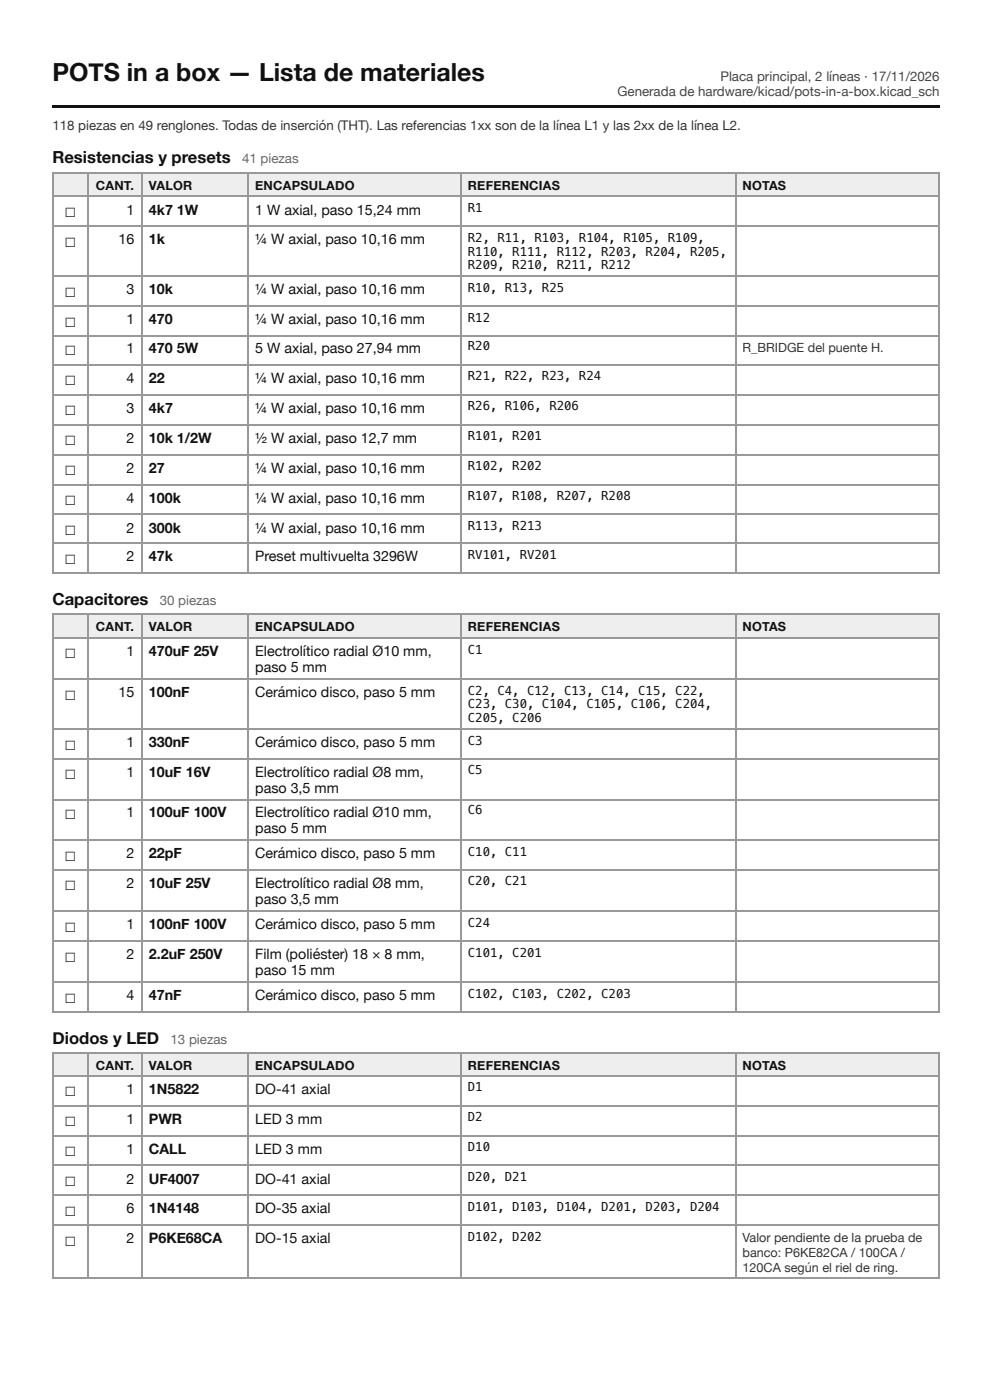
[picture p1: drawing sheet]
<svg xmlns="http://www.w3.org/2000/svg" width="210mm" height="297mm" viewBox="0 0 210 297" stroke-linecap="round" stroke-linejoin="round" font-family="sans-serif">
<defs><g id="words">
<text font-size="5.3" fill="#111" x="11.1" y="17.2">POTS in a box — Lista de materiales</text>
<g font-size="3.5" fill="#111">
<text x="11.1" y="34.7">Resistencias y presets</text>
<text x="13.5" y="46">☐</text>
<text x="13.5" y="52.4">☐</text>
<text x="13.5" y="63">☐</text>
<text x="13.5" y="69.3">☐</text>
<text x="13.5" y="75.4">☐</text>
<text x="13.5" y="81.8">☐</text>
<text x="13.5" y="88.1">☐</text>
<text x="13.5" y="94.5">☐</text>
<text x="13.5" y="100.8">☐</text>
<text x="13.5" y="107.2">☐</text>
<text x="13.5" y="113.5">☐</text>
<text x="13.5" y="119.6">☐</text>
<text x="11.1" y="128.3">Capacitores</text>
<text x="13.5" y="139.7">☐</text>
<text x="13.5" y="148.4">☐</text>
<text x="13.5" y="159">☐</text>
<text x="13.5" y="165.4">☐</text>
<text x="13.5" y="173.8">☐</text>
<text x="13.5" y="182.6">☐</text>
<text x="13.5" y="188.9">☐</text>
<text x="13.5" y="197.6">☐</text>
<text x="13.5" y="204">☐</text>
<text x="13.5" y="212.7">☐</text>
<text x="11.1" y="221.5">Diodos y LED</text>
<text x="13.5" y="232.6">☐</text>
<text x="13.5" y="238.9">☐</text>
<text x="13.5" y="245.3">☐</text>
<text x="13.5" y="251.6">☐</text>
<text x="13.5" y="258">☐</text>
<text x="13.5" y="264.3">☐</text>
</g>
<g font-size="3" fill="#111">
<text x="26.8" y="45.5">1</text>
<text x="31.6" y="45.5">4k7</text>
<text x="37.5" y="45.5">1W</text>
<text x="54.1" y="45.5">1 W axial, paso 15,24 mm</text>
<text x="25.1" y="51.9">16</text>
<text x="31.6" y="51.9">1k</text>
<text x="54.1" y="51.9">¼ W axial, paso 10,16 mm</text>
<text x="26.8" y="62.4">3</text>
<text x="31.6" y="62.4">10k</text>
<text x="54.1" y="62.4">¼ W axial, paso 10,16 mm</text>
<text x="26.8" y="68.8">1</text>
<text x="31.6" y="68.8">470</text>
<text x="54.1" y="68.8">¼ W axial, paso 10,16 mm</text>
<text x="26.8" y="74.9">1</text>
<text x="31.6" y="74.9">470</text>
<text x="37.5" y="74.9">5W</text>
<text x="54.1" y="74.9">5 W axial, paso 27,94 mm</text>
<text x="26.8" y="81.2">4</text>
<text x="31.6" y="81.2">22</text>
<text x="54.1" y="81.2">¼ W axial, paso 10,16 mm</text>
<text x="26.8" y="87.6">3</text>
<text x="31.6" y="87.6">4k7</text>
<text x="54.1" y="87.6">¼ W axial, paso 10,16 mm</text>
<text x="26.8" y="93.9">2</text>
<text x="31.6" y="93.9">10k 1/2W</text>
<text x="54.1" y="93.9">½ W axial, paso 12,7 mm</text>
<text x="26.8" y="100.3">2</text>
<text x="31.6" y="100.3">27</text>
<text x="54.1" y="100.3">¼ W axial, paso 10,16 mm</text>
<text x="26.8" y="106.6">4</text>
<text x="31.6" y="106.6">100k</text>
<text x="54.1" y="106.6">¼ W axial, paso 10,16 mm</text>
<text x="26.8" y="113">2</text>
<text x="31.6" y="113">300k</text>
<text x="54.1" y="113">¼ W axial, paso 10,16 mm</text>
<text x="26.8" y="119.1">2</text>
<text x="31.6" y="119.1">47k</text>
<text x="54.1" y="119.1">Preset multivuelta 3296W</text>
<text x="26.8" y="139.2">1</text>
<text x="31.6" y="139.2">470uF 25V</text>
<text x="54.1" y="139.2">Electrolítico radial Ø10 mm,</text>
<text x="54.1" y="142.6">paso 5 mm</text>
<text x="25.1" y="147.9">15</text>
<text x="31.6" y="147.9">100nF</text>
<text x="54.1" y="147.9">Cerámico disco, paso 5 mm</text>
<text x="26.8" y="158.5">1</text>
<text x="31.6" y="158.5">330nF</text>
<text x="54.1" y="158.5">Cerámico disco, paso 5 mm</text>
<text x="26.8" y="164.8">1</text>
<text x="31.6" y="164.8">10uF 16V</text>
<text x="54.1" y="164.8">Electrolítico radial Ø8 mm,</text>
<text x="26.8" y="173.3">1</text>
<text x="31.6" y="173.3">100uF 100V</text>
<text x="54.1" y="168.3">paso 3,5 mm</text>
<text x="54.1" y="173.3">Electrolítico radial Ø10 mm,</text>
<text x="54.1" y="176.7">paso 5 mm</text>
<text x="26.8" y="182">2</text>
<text x="31.6" y="182">22pF</text>
<text x="54.1" y="182">Cerámico disco, paso 5 mm</text>
<text x="26.8" y="188.4">2</text>
<text x="31.6" y="188.4">10uF 25V</text>
<text x="54.1" y="188.4">Electrolítico radial Ø8 mm,</text>
<text x="54.1" y="191.8">paso 3,5 mm</text>
<text x="26.8" y="197.1">1</text>
<text x="31.6" y="197.1">100nF 100V</text>
<text x="54.1" y="197.1">Cerámico disco, paso 5 mm</text>
<text x="26.8" y="203.5">2</text>
<text x="31.6" y="203.5">2.2uF 250V</text>
<text x="54.1" y="203.5">Film (poliéster) 18 × 8 mm,</text>
<text x="54.1" y="206.9">paso 15 mm</text>
<text x="26.8" y="212.2">4</text>
<text x="31.6" y="212.2">47nF</text>
<text x="54.1" y="212.2">Cerámico disco, paso 5 mm</text>
<text x="26.8" y="232">1</text>
<text x="31.6" y="232">1N5822</text>
<text x="54.1" y="232">DO-41 axial</text>
<text x="26.8" y="238.4">1</text>
<text x="31.6" y="238.4">PWR</text>
<text x="54.1" y="238.4">LED 3 mm</text>
<text x="26.8" y="244.7">1</text>
<text x="31.6" y="244.7">CALL</text>
<text x="54.1" y="244.7">LED 3 mm</text>
<text x="26.8" y="251.1">2</text>
<text x="31.6" y="251.1">UF4007</text>
<text x="54.1" y="251.1">DO-41 axial</text>
<text x="26.8" y="257.4">6</text>
<text x="31.6" y="257.4">1N4148</text>
<text x="54.1" y="257.4">DO-35 axial</text>
<text x="26.8" y="263.8">2</text>
<text x="31.6" y="263.8">P6KE68CA</text>
<text x="54.1" y="263.8">DO-15 axial</text>
</g>
<g font-size="2.8" fill="#444">
<text x="152.7" y="17.2">Placa principal, 2 líneas · 17/11/2026</text>
<text x="130.9" y="20.4">Generada de hardware/kicad/pots-in-a-box.kicad_sch</text>
</g>
<text font-size="2.8" fill="#333" x="11.1" y="27.5">118 piezas en 49 renglones. Todas de inserción (THT). Las referencias 1xx son de la línea L1 y las 2xx de la línea L2.</text>
<g font-size="2.8" fill="#666">
<text x="51.3" y="34.7">41 piezas</text>
<text x="33.9" y="128.3">30 piezas</text>
<text x="36.2" y="221.5">13 piezas</text>
</g>
<g font-size="2.7" fill="#111">
<text x="20.3" y="40.2">CANT.</text>
<text x="31.6" y="40.2">VALOR</text>
<text x="54.1" y="40.2">ENCAPSULADO</text>
<text x="99.2" y="40.2">REFERENCIAS</text>
<text x="157.4" y="40.2">NOTAS</text>
<text x="20.3" y="133.9">CANT.</text>
<text x="31.6" y="133.9">VALOR</text>
<text x="54.1" y="133.9">ENCAPSULADO</text>
<text x="99.2" y="133.9">REFERENCIAS</text>
<text x="157.4" y="133.9">NOTAS</text>
<text x="20.3" y="227">CANT.</text>
<text x="31.6" y="227">VALOR</text>
<text x="54.1" y="227">ENCAPSULADO</text>
<text x="99.2" y="227">REFERENCIAS</text>
<text x="157.4" y="227">NOTAS</text>
</g>
<g font-size="2.7" fill="#333">
<text x="157.4" y="74.6">R_BRIDGE del puente H.</text>
<text x="157.4" y="263.5">Valor pendiente de la prueba de</text>
<text x="157.4" y="266.7">banco: P6KE82CA / 100CA /</text>
<text x="157.4" y="269.9">120CA según el riel de ring.</text>
</g>
<g font-size="2.6" fill="#111">
<text x="99.2" y="45">R1</text>
<text x="99.2" y="51.3">R2, R11, R103, R104, R105, R109,</text>
<text x="99.2" y="54.2">R110, R111, R112, R203, R204, R205,</text>
<text x="99.2" y="57.2">R209, R210, R211, R212</text>
<text x="99.2" y="61.9">R10, R13, R25</text>
<text x="99.2" y="68.3">R12</text>
<text x="99.2" y="74.3">R20</text>
<text x="99.2" y="80.7">R21, R22, R23, R24</text>
<text x="99.2" y="87">R26, R106, R206</text>
<text x="99.2" y="93.4">R101, R201</text>
<text x="99.2" y="99.7">R102, R202</text>
<text x="99.2" y="106.1">R107, R108, R207, R208</text>
<text x="99.2" y="112.4">R113, R213</text>
<text x="99.2" y="118.5">RV101, RV201</text>
<text x="99.2" y="138.6">C1</text>
<text x="99.2" y="147.4">C2, C4, C12, C13, C14, C15, C22,</text>
<text x="99.2" y="150.3">C23, C30, C104, C105, C106, C204,</text>
<text x="99.2" y="153.2">C205, C206</text>
<text x="99.2" y="158">C3</text>
<text x="99.2" y="164.3">C5</text>
<text x="99.2" y="172.8">C6</text>
<text x="99.2" y="181.5">C10, C11</text>
<text x="99.2" y="187.9">C20, C21</text>
<text x="99.2" y="196.6">C24</text>
<text x="99.2" y="202.9">C101, C201</text>
<text x="99.2" y="211.7">C102, C103, C202, C203</text>
<text x="99.2" y="231.5">D1</text>
<text x="99.2" y="237.9">D2</text>
<text x="99.2" y="244.2">D10</text>
<text x="99.2" y="250.6">D20, D21</text>
<text x="99.2" y="256.9">D101, D103, D104, D201, D203, D204</text>
<text x="99.2" y="263.3">D102, D202</text>
</g>
</g></defs>
<path d="M11.1 22.2h188.1v.6h-188.1z" fill="#111"/>
<g fill="#eee">
<path d="M11.4 36.8h7.4v5h-7.4z"/>
<path d="M18.8 36.8h11.1v5h-11.1z"/>
<path d="M29.9 36.8h22.8v5h-22.8z"/>
<path d="M52.7 36.8h44.9v5h-44.9z"/>
<path d="M97.6 36.8h58.2v5h-58.2z"/>
<path d="M155.8 36.8h43.4v5h-43.4z"/>
</g>
<g fill="none" stroke="#999" stroke-width=".26">
<path d="M11.1 36.6h188.1M11.2 36.5v85.2M18.7 36.5v85.2M30 36.5v85.2M52.5 36.5v85.2M97.8 36.5v85.2M156 36.5v85.2M11.1 41.7h188.1M11.1 48h188.1M11.1 58.6h188.1M11.1 65h188.1M11.1 71.3h188.1"/>
<path d="M11.1 77.4h188.1M11.1 83.7h188.1M11.1 90.1h188.1M11.1 96.4h188.1M11.1 102.8h188.1M11.1 109.1h188.1M11.1 115.2h188.1M11.1 121.6h188.1"/>
</g>
<path d="M199.1 36.5v85.2" fill="none" stroke="#999" stroke-width=".21"/>
<g fill="#eee">
<path d="M11.4 130.4h7.4v5.1h-7.4z"/>
<path d="M18.8 130.4h11.1v5.1h-11.1z"/>
<path d="M29.9 130.4h22.8v5.1h-22.8z"/>
<path d="M52.7 130.4h44.9v5.1h-44.9z"/>
<path d="M97.6 130.4h58.2v5.1h-58.2z"/>
<path d="M155.8 130.4h43.4v5.1h-43.4z"/>
</g>
<g fill="none" stroke="#999" stroke-width=".26">
<path d="M11.1 130.3h188.1M11.1 135.3h188.1M11.2 130.2v84.6M18.7 130.2v84.6M30 130.2v84.6M52.5 130.2v84.6M97.8 130.2v84.6M156 130.2v84.6M11.1 144.1h188.1M11.1 154.6h188.1M11.1 161h188.1M11.1 169.7h188.1"/>
<path d="M11.1 178.2h188.1M11.1 184.5h188.1M11.1 193.3h188.1M11.1 199.6h188.1M11.1 208.4h188.1M11.1 214.7h188.1"/>
</g>
<path d="M199.1 130.2v84.6" fill="none" stroke="#999" stroke-width=".21"/>
<g fill="#eee">
<path d="M11.4 223.3h7.4v5h-7.4z"/>
<path d="M18.8 223.3h11.1v5h-11.1z"/>
<path d="M29.9 223.3h22.8v5h-22.8z"/>
<path d="M52.7 223.3h44.9v5h-44.9z"/>
<path d="M97.6 223.3h58.2v5h-58.2z"/>
<path d="M155.8 223.3h43.4v5h-43.4z"/>
</g>
<g fill="none" stroke="#999" stroke-width=".26">
<path d="M11.1 223.4h188.1M11.1 228.2h188.1M11.1 234.6h188.1M11.2 223.3v47.9M18.7 223.3v47.9M30 223.3v47.9M52.5 223.3v47.9M97.8 223.3v47.9M156 223.3v47.9M11.1 240.9h188.1M11.1 247.3h188.1M11.1 253.6h188.1"/>
<path d="M11.1 260h188.1M11.1 271.1h188.1"/>
</g>
<path d="M199.1 223.3v47.9" fill="none" stroke="#999" stroke-width=".21"/>
<use href="#words"/>
</svg>
